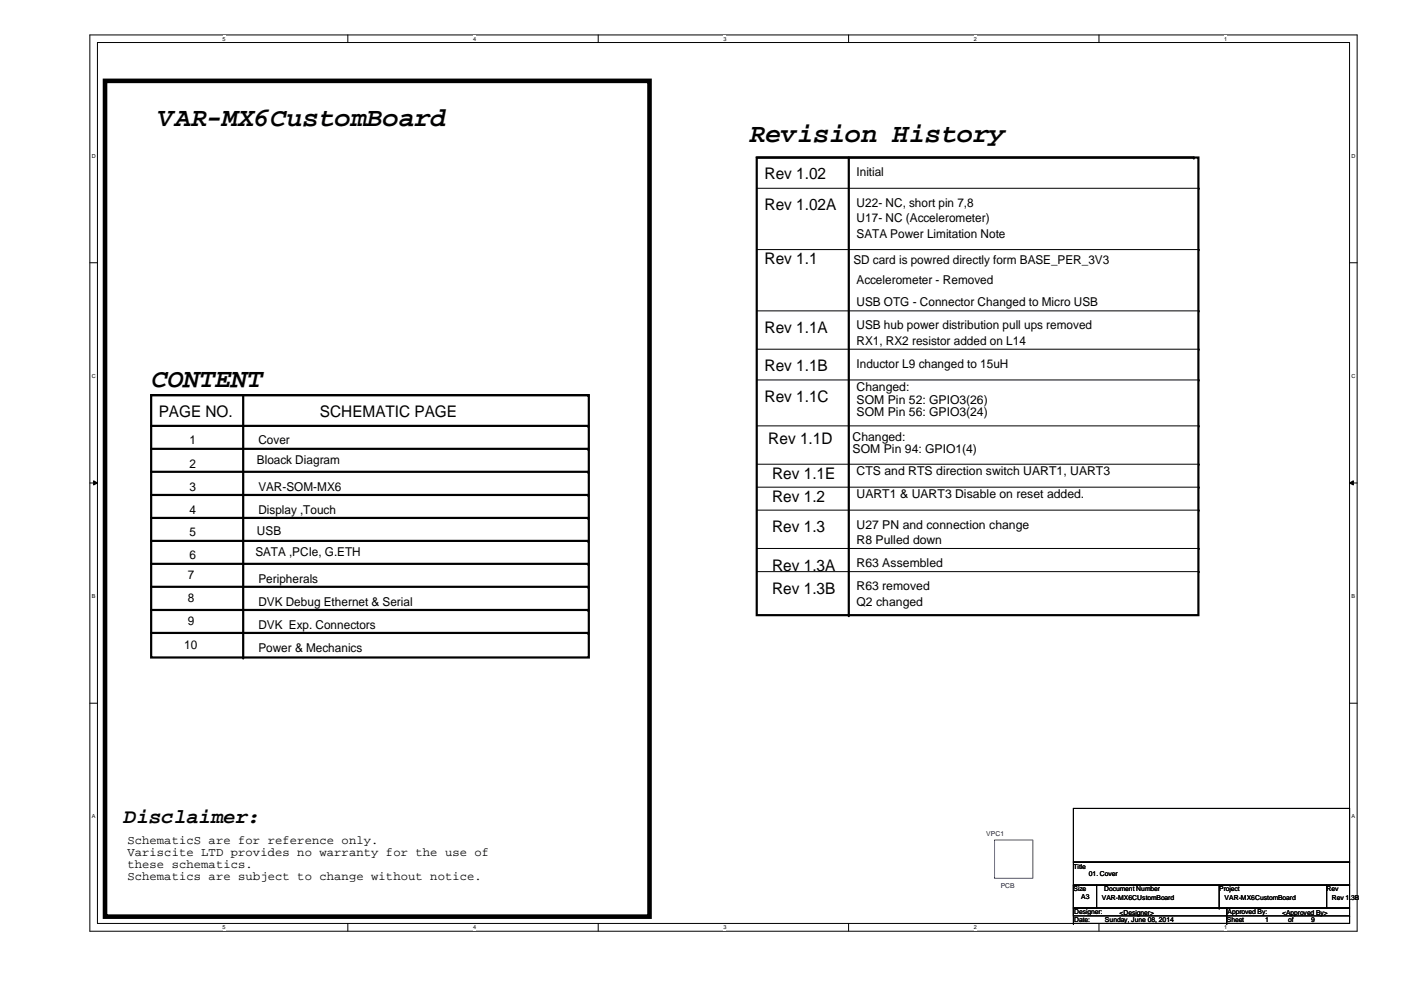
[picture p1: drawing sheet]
<svg xmlns="http://www.w3.org/2000/svg" width="297mm" height="210mm" viewBox="0 0 297 210" stroke-linecap="round" stroke-linejoin="round" font-family="sans-serif">
<defs><g id="words">
<g font-size="5.7">
<text x="33.7" y="26.8">VAR-MX6CustomBoard</text>
<text x="158.8" y="30.1">Revision History</text>
<text x="32.2" y="82.1">CONTENT</text>
</g>
<text font-size="4.4" x="26.3" y="174.5">Disclaimer:</text>
<g font-size="3.4">
<text x="162.1" y="38.1">Rev 1.02</text>
<text x="162.1" y="44.6">Rev 1.02A</text>
<text x="162.1" y="56">Rev 1.1</text>
<text x="162.1" y="70.6">Rev 1.1A</text>
<text x="162.1" y="78.7">Rev 1.1B</text>
<text x="33.7" y="88.5">PAGE NO.</text>
<text x="67.8" y="88.5">SCHEMATIC PAGE</text>
<text x="162.1" y="85.2">Rev 1.1C</text>
<text x="162.9" y="94.1">Rev 1.1D</text>
<text x="163.7" y="101.5">Rev 1.1E</text>
<text x="163.7" y="106.3">Rev 1.2</text>
<text x="163.7" y="112.9">Rev 1.3</text>
<text x="163.7" y="121">Rev 1.3A</text>
<text x="163.7" y="125.9">Rev 1.3B</text>
</g>
<g font-size="2.6">
<text x="181.6" y="37.3">Initial</text>
<text x="181.6" y="43.9">U22- NC, short pin 7,8</text>
<text x="181.6" y="47.1">U17- NC (Accelerometer)</text>
<text x="181.6" y="50.4">SATA Power Limitation Note</text>
<text x="180.9" y="56">SD card is powred directly form BASE_PER_3V3</text>
<text x="181.6" y="60.1">Accelerometer - Removed</text>
<text x="181.6" y="65">USB OTG - Connector Changed to Micro USB</text>
<text x="181.6" y="69.8">USB hub power distribution pull ups removed</text>
<text x="181.6" y="73.1">RX1, RX2 resistor added on L14</text>
<text x="181.6" y="78">Inductor L9 changed to 15uH</text>
<text x="181.6" y="82.9">Changed:</text>
<text x="181.6" y="85.6">SOM Pin 52: GPIO3(26)</text>
<text x="181.6" y="88.2">SOM Pin 56: GPIO3(24)</text>
<text x="40.2" y="94.2">1</text>
<text x="54.8" y="94.2">Cover</text>
<text x="180.8" y="93.4">Changed:</text>
<text x="40.2" y="99.1">2</text>
<text x="54.5" y="98.5">Bloack Diagram</text>
<text x="180.8" y="96.1">SOM Pin 94: GPIO1(4)</text>
<text x="181.6" y="100.8">CTS and RTS direction switch UART1, UART3</text>
<text x="40.2" y="104">3</text>
<text x="54.8" y="104">VAR-SOM-MX6</text>
<text x="181.6" y="105.6">UART1 &amp; UART3 Disable on reset added.</text>
<text x="40.2" y="108.9">4</text>
<text x="40.2" y="113.7">5</text>
<text x="54.5" y="113.5">USB</text>
<text x="54.8" y="108.9">Display ,Touch</text>
<text x="181.6" y="112.1">U27 PN and connection change</text>
<text x="40.2" y="118.6">6</text>
<text x="54.1" y="117.8">SATA ,PCIe, G.ETH</text>
<text x="181.6" y="115.4">R8 Pulled down</text>
<text x="39.8" y="122.9">7</text>
<text x="54.8" y="123.5">Peripherals</text>
<text x="181.6" y="120.3">R63 Assembled</text>
<text x="181.6" y="125.1">R63 removed</text>
<text x="39.8" y="127.7">8</text>
<text x="54.8" y="128.4">DVK Debug Ethernet &amp; Serial</text>
<text x="181.6" y="128.4">Q2 changed</text>
<text x="39" y="137.7">10</text>
<text x="39.8" y="132.5">9</text>
<text x="54.8" y="133.3">DVK Exp. Connectors</text>
<text x="54.8" y="138.1">Power &amp; Mechanics</text>
<text x="27" y="178.9">SchematicS are for reference only.</text>
<text x="27" y="181.4">Variscite LTD provides no warranty for the use of</text>
<text x="27" y="184">these schematics.</text>
<text x="27" y="186.6">Schematics are subject to change without notice.</text>
</g>
<g font-size="1.4" fill="#000080">
<text x="209.1" y="177.2">VPC1</text>
<text x="212.2" y="188.2">PCB</text>
</g>
<g font-size="1.4">
<text x="227.6" y="184.1">Title</text>
<text x="230.8" y="185.8">01. Cover</text>
<text x="227.6" y="189">Size</text>
<text x="229.2" y="190.7">A3</text>
<text x="233.6" y="190.8">VAR-MX6CUstomBoard</text>
<text x="234.1" y="189">Document Number</text>
<text x="258.5" y="189">Project</text>
<text x="259.6" y="190.8">VAR-MX6CustomBoard</text>
<text x="281.3" y="189">Rev</text>
<text x="282.4" y="190.8">Rev 1.3B</text>
<text x="227.8" y="193.9">Designer:</text>
<text x="227.8" y="195.5">Date:</text>
<text x="234.3" y="195.5">Sunday, June 08, 2014</text>
<text x="237.4" y="194.1">&lt;Designer&gt;</text>
<text x="260.1" y="195.5">Sheet</text>
<text x="260.3" y="193.9">Approved By:</text>
<text x="268.2" y="195.5">1</text>
<text x="271.8" y="194.1">&lt;Approved By&gt;</text>
<text x="273.1" y="195.5">of</text>
<text x="278" y="195.5">9</text>
</g>
<g font-size="1.2">
<text x="47.2" y="8.6">5</text>
<text x="100.3" y="8.6">4</text>
<text x="153.4" y="8.6">3</text>
<text x="206.5" y="8.6">2</text>
<text x="259.5" y="8.6">1</text>
<text x="19.5" y="33.4">D</text>
<text x="286.6" y="33.4">D</text>
<text x="19.5" y="80.1">C</text>
<text x="286.6" y="80.1">C</text>
<text x="19.5" y="126.8">B</text>
<text x="286.6" y="126.8">B</text>
<text x="19.5" y="173.5">A</text>
<text x="286.6" y="173.5">A</text>
<text x="47.2" y="197">5</text>
<text x="100.3" y="197">4</text>
<text x="153.4" y="197">3</text>
<text x="206.5" y="197">2</text>
<text x="259.5" y="197">1</text>
</g>
</g></defs>
<path d="M19.1 7.4h268.6v190h-268.6zM20.7 9h265.4v186.8h-265.4z" fill="none" stroke="#000" stroke-width=".21"/>
<g fill="#fff">
<path d="M47.2 7.6h.6v1.3h-.6z"/>
<path d="M47.2 196h.6v1.3h-.6z"/>
</g>
<path d="M73.7 7.4v1.6M73.7 195.8v1.6" fill="none" stroke="#000" stroke-width=".21"/>
<g fill="#fff">
<path d="M100.3 7.6h.6v1.3h-.6z"/>
<path d="M100.3 196h.6v1.3h-.6z"/>
</g>
<path d="M126.8 7.4v1.6M126.8 195.8v1.6" fill="none" stroke="#000" stroke-width=".21"/>
<g fill="#fff">
<path d="M153.4 7.6h.6v1.3h-.6z"/>
<path d="M153.4 196h.6v1.3h-.6z"/>
</g>
<path d="M179.9 7.4v1.6M179.9 195.8v1.6" fill="none" stroke="#000" stroke-width=".21"/>
<g fill="#fff">
<path d="M206.5 7.6h.6v1.3h-.6z"/>
<path d="M206.5 196h.6v1.3h-.6z"/>
</g>
<path d="M233 7.4v1.6M233 195.8v1.6" fill="none" stroke="#000" stroke-width=".21"/>
<g fill="#fff">
<path d="M259.5 7.6h.6v1.3h-.6z"/>
<path d="M259.5 196h.6v1.3h-.6z"/>
<path d="M19.5 32.3h.8v1.4h-.8z"/>
<path d="M286.6 32.3h.8v1.4h-.8z"/>
<path d="M19.5 79h.8v1.3h-.8z"/>
<path d="M286.6 79h.8v1.3h-.8z"/>
</g>
<path d="M19.1 55.7h1.6M286.1 55.7h1.6" fill="none" stroke="#000" stroke-width=".21"/>
<g fill="#fff">
<path d="M19.5 125.7h.7v1.3h-.7z"/>
<path d="M286.6 125.7h.7v1.3h-.7z"/>
</g>
<path d="M19.1 102.4h1.6M19.9 101.9l.8 .5-.8 .4zM286.1 102.4l.8-.5v.9zM286.1 102.4h1.6" fill="none" stroke="#000" stroke-width=".21"/>
<path d="M19.9 101.9l.8 .5-.8 .4zM286.1 102.4l.8-.5v.9z" fill="#000"/>
<g fill="#fff">
<path d="M19.5 172.4h.7v1.3h-.7z"/>
<path d="M286.6 172.4h.7v1.3h-.7z"/>
</g>
<g fill="none" stroke="#000" stroke-width=".21">
<path d="M160.4 39.9h93.9M254.3 39.9h.1M160.4 52.9h93.9M254.3 52.9h.1M160.4 65.9h93.9M160.4 74h93.9M254.3 65.9h.1M254.3 74h.1M160.4 80.6h93.9M160.4 90.3h93.9M160.4 98.4h93.9M254.3 80.6h.1"/>
<path d="M254.3 90.3h.1M254.3 98.4h.1M160.4 103.3h93.9M160.4 108.2h93.9M160.4 116.3h93.9M254.3 103.3h.1M254.3 108.2h.1M254.3 116.3h.1M160.4 121.2h93.9M254.3 121.2h.1M19.1 149.1h1.6M286.1 149.1h1.6"/>
<path d="M227.6 171.4h58.5v11.4h-58.5zM227.6 182.8h58.5v4.9h-58.5zM227.6 187.7h4.9v4.8h-4.9zM227.6 192.5h32.5v1.7h-32.5zM227.6 195.8h.1M227.6 195.8h32.5M227.6 187.7v8.1M232.5 187.7h48.8v4.8h-48.8zM258.5 192.5h.1M258.5 187.7v4.8M260.1 192.5h26v3.3h-26zM260.1 195.8h.1"/>
<path d="M260.1 194.2h26M281.3 187.7h4.8v4.8h-4.8zM286.1 194.2h.1"/>
</g>
<g fill="none" stroke="#000" stroke-width=".47">
<path d="M160.4 33.4h93.7v97h-93.7zM160.4 33.4h92.7M180 33.4v97M32 83.8h92.8v55.6h-92.8zM32 95.2h92.7M32 83.8h92.7M32 90.3h92.7M51.6 83.8v55.6M32 100h92.7M32 104.9h92.7M32 109.8h92.7M32 114.7h92.7"/>
<path d="M32 119.5h92.7M32 129.3h92.7M32 124.4h92.7M32 134.2h92.7"/>
</g>
<g fill="#000">
<circle cx="253.1" cy="33.4" r=".23"/>
<circle cx="124.7" cy="83.8" r=".23"/>
<circle cx="124.7" cy="90.3" r=".23"/>
<circle cx="124.7" cy="95.2" r=".23"/>
<circle cx="124.7" cy="109.8" r=".23"/>
<circle cx="124.7" cy="100" r=".23"/>
<circle cx="124.7" cy="104.9" r=".23"/>
<circle cx="124.7" cy="114.7" r=".23"/>
<circle cx="124.7" cy="119.5" r=".23"/>
<circle cx="51.6" cy="139.4" r=".23"/>
<circle cx="124.7" cy="124.4" r=".23"/>
<circle cx="124.7" cy="129.3" r=".23"/>
<circle cx="124.7" cy="134.2" r=".23"/>
<circle cx="180" cy="130.4" r=".23"/>
</g>
<path d="M22.3 17.1h115.4v177.3h-115.4z" fill="none" stroke="#000" stroke-width=".97"/>
<path d="M210.9 178.1h8.1v8.1h-8.1z" fill="none" stroke="#00f" stroke-width=".21"/>
<use href="#words"/>
</svg>
